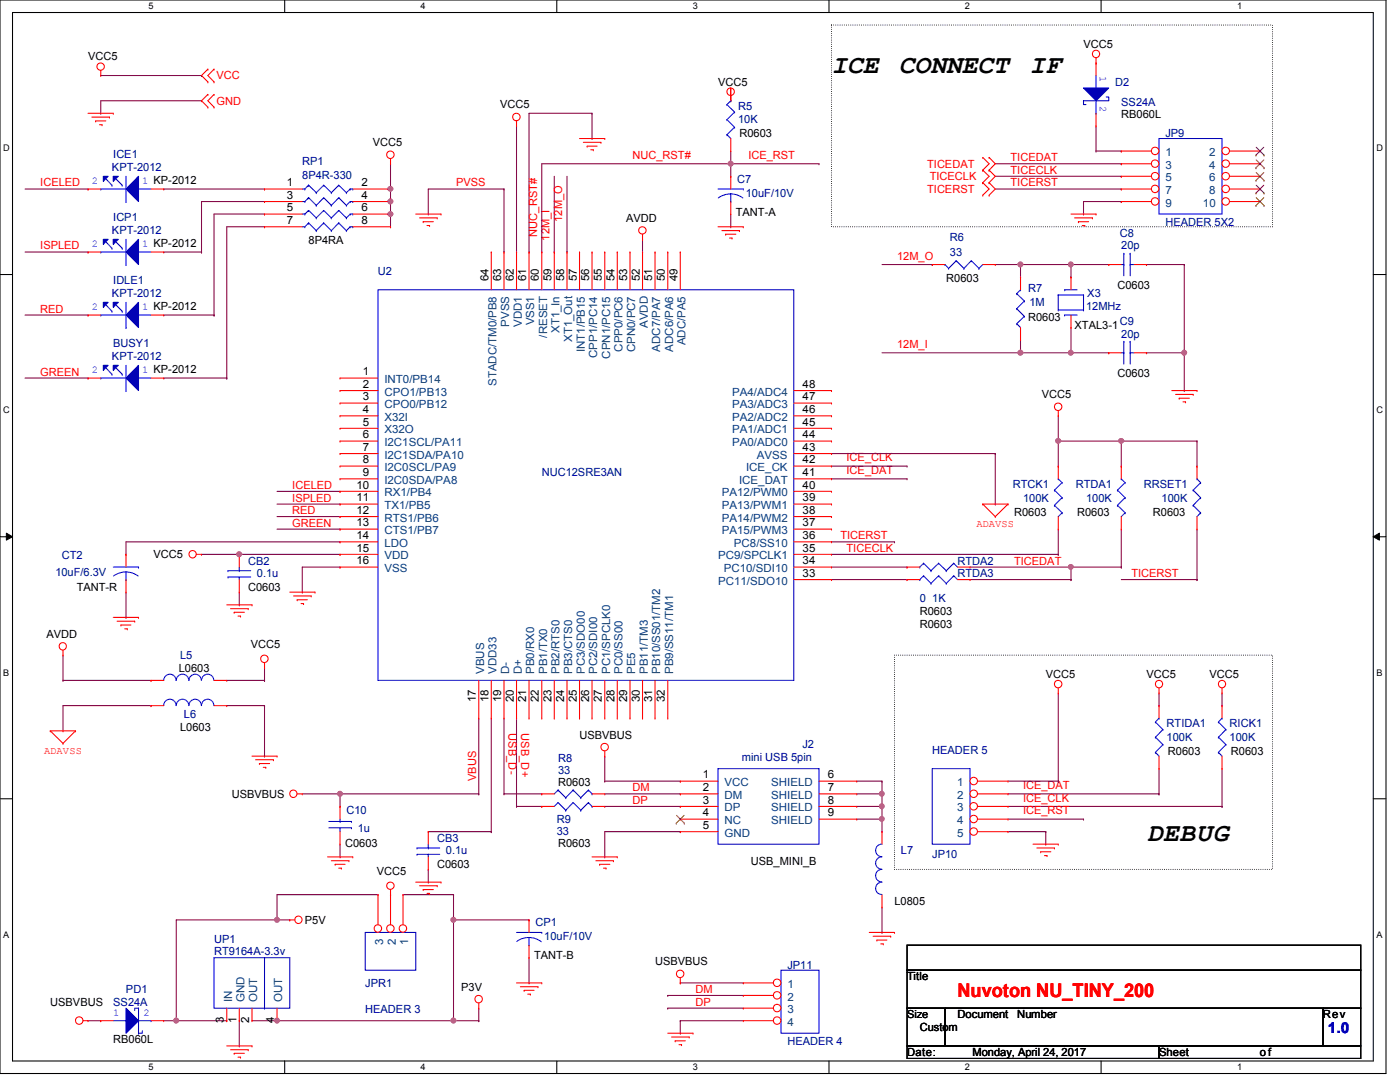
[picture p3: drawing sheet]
<svg xmlns="http://www.w3.org/2000/svg" width="279mm" height="216mm" viewBox="0 0 279 216" stroke-linecap="round" stroke-linejoin="round" font-family="sans-serif">
<defs><g id="words">
<g font-size="5.2">
<text x="165.9" y="14.5">ICE</text>
<text x="179.4" y="14.5">CONNECT IF</text>
<text x="228.8" y="167.9">DEBUG</text>
</g>
<text font-size="3.8" fill="#f00" x="191.1" y="198.9">Nuvoton NU_TINY_200</text>
<text font-size="3" fill="#00f" x="265" y="206.2">1.0</text>
<g font-size="2.2">
<text x="216.2" y="9.6">VCC5</text>
<text x="17.6" y="12.1">VCC5</text>
<text x="143.3" y="17.1">VCC5</text>
<text x="99.8" y="21.6">VCC5</text>
<text x="223.8" y="23.6">RB060L</text>
<text x="74.4" y="29.2">VCC5</text>
<text x="147.6" y="27.4">R0603</text>
<text x="57.3" y="37.2">1</text>
<text x="57.3" y="39.7">3</text>
<text x="72.2" y="37.2">2</text>
<text x="72.2" y="39.7">4</text>
<text x="57.3" y="42.2">5</text>
<text x="57.3" y="44.7">7</text>
<text x="72.2" y="42.2">6</text>
<text x="72.2" y="44.7">8</text>
<text x="125" y="44.3">AVDD</text>
<text x="146.9" y="43">TANT-A</text>
<text x="61.6" y="48.8">8P4RA</text>
<text x="97.5" y="56" transform="rotate(-90 97.5 56)">64</text>
<text x="100" y="56" transform="rotate(-90 100 56)">63</text>
<text x="102.5" y="56" transform="rotate(-90 102.5 56)">62</text>
<text x="105" y="56" transform="rotate(-90 105 56)">61</text>
<text x="107.6" y="56" transform="rotate(-90 107.6 56)">60</text>
<text x="110.1" y="56" transform="rotate(-90 110.1 56)">59</text>
<text x="112.6" y="56" transform="rotate(-90 112.6 56)">58</text>
<text x="115.1" y="56" transform="rotate(-90 115.1 56)">57</text>
<text x="117.6" y="56" transform="rotate(-90 117.6 56)">56</text>
<text x="120.1" y="56" transform="rotate(-90 120.1 56)">55</text>
<text x="122.6" y="56" transform="rotate(-90 122.6 56)">54</text>
<text x="125.2" y="56" transform="rotate(-90 125.2 56)">53</text>
<text x="127.7" y="56" transform="rotate(-90 127.7 56)">52</text>
<text x="130.2" y="56" transform="rotate(-90 130.2 56)">51</text>
<text x="132.7" y="56" transform="rotate(-90 132.7 56)">50</text>
<text x="135.2" y="56" transform="rotate(-90 135.2 56)">49</text>
<text x="188.8" y="56.3">R0603</text>
<text x="223" y="57.6">C0603</text>
<text x="205.2" y="64.1">R0603</text>
<text x="214.5" y="65.6">XTAL3-1</text>
<text x="72.4" y="74.9">1</text>
<text x="72.4" y="77.4">2</text>
<text x="160.2" y="77.4">48</text>
<text x="223" y="75.2">C0603</text>
<text x="72.4" y="79.9">3</text>
<text x="72.4" y="82.4">4</text>
<text x="160.2" y="82.4">46</text>
<text x="160.2" y="79.9">47</text>
<text x="207.9" y="79.5">VCC5</text>
<text x="72.4" y="84.9">5</text>
<text x="72.4" y="87.5">6</text>
<text x="72.4" y="90">7</text>
<text x="160.2" y="87.5">44</text>
<text x="160.2" y="84.9">45</text>
<text x="160.2" y="90">43</text>
<text x="72.4" y="95">9</text>
<text x="72.4" y="92.5">8</text>
<text x="160.2" y="92.5">42</text>
<text x="160.2" y="95">41</text>
<text x="71.1" y="97.5">10</text>
<text x="71.1" y="100">11</text>
<text x="160.2" y="100">39</text>
<text x="160.2" y="97.5">40</text>
<text x="71.1" y="102.5">12</text>
<text x="71.1" y="105">13</text>
<text x="71.1" y="107.6">14</text>
<text x="160.2" y="107.6">36</text>
<text x="160.2" y="105">37</text>
<text x="160.2" y="102.5">38</text>
<text x="202.4" y="102.9">R0603</text>
<text x="215" y="102.9">R0603</text>
<text x="230.1" y="102.9">R0603</text>
<text x="30.6" y="111.4">VCC5</text>
<text x="71.1" y="112.6">16</text>
<text x="71.1" y="110.1">15</text>
<text x="160.2" y="112.6">34</text>
<text x="160.2" y="110.1">35</text>
<text x="15.3" y="117.9">TANT-R</text>
<text x="49.5" y="117.9">C0603</text>
<text x="160.2" y="115.1">33</text>
<text x="183.6" y="122.7">R0603</text>
<text x="183.6" y="125.2">R0603</text>
<text x="9.3" y="127.3">AVDD</text>
<text x="50" y="129.2">VCC5</text>
<text x="35.7" y="134">L0603</text>
<text x="208.7" y="135.3">VCC5</text>
<text x="228.8" y="135.3">VCC5</text>
<text x="241.4" y="135.3">VCC5</text>
<text x="95" y="140.1" transform="rotate(-90 95 140.1)">17</text>
<text x="97.5" y="140.1" transform="rotate(-90 97.5 140.1)">18</text>
<text x="100" y="140.1" transform="rotate(-90 100 140.1)">19</text>
<text x="102.5" y="140.1" transform="rotate(-90 102.5 140.1)">20</text>
<text x="105" y="140.1" transform="rotate(-90 105 140.1)">21</text>
<text x="107.6" y="140.1" transform="rotate(-90 107.6 140.1)">22</text>
<text x="110.1" y="140.1" transform="rotate(-90 110.1 140.1)">23</text>
<text x="112.6" y="140.1" transform="rotate(-90 112.6 140.1)">24</text>
<text x="115.1" y="140.1" transform="rotate(-90 115.1 140.1)">25</text>
<text x="117.6" y="140.1" transform="rotate(-90 117.6 140.1)">26</text>
<text x="120.1" y="140.1" transform="rotate(-90 120.1 140.1)">27</text>
<text x="122.6" y="140.1" transform="rotate(-90 122.6 140.1)">28</text>
<text x="125.2" y="140.1" transform="rotate(-90 125.2 140.1)">29</text>
<text x="127.7" y="140.1" transform="rotate(-90 127.7 140.1)">30</text>
<text x="130.2" y="140.1" transform="rotate(-90 130.2 140.1)">31</text>
<text x="132.7" y="140.1" transform="rotate(-90 132.7 140.1)">32</text>
<text x="35.9" y="145.8">L0603</text>
<text x="115.7" y="147.4">USBVBUS</text>
<text x="140.3" y="155.3">1</text>
<text x="165.2" y="155.3">6</text>
<text x="233.1" y="150.6">R0603</text>
<text x="245.7" y="150.6">R0603</text>
<text x="46.3" y="159.2">USBVBUS</text>
<text x="111.4" y="156.9">R0603</text>
<text x="140.3" y="160.4">3</text>
<text x="140.3" y="157.9">2</text>
<text x="165.2" y="157.9">7</text>
<text x="165.2" y="160.4">8</text>
<text x="140.3" y="165.4">5</text>
<text x="140.3" y="162.9">4</text>
<text x="165.2" y="162.9">9</text>
<text x="68.9" y="169">C0603</text>
<text x="87.2" y="173.3">C0603</text>
<text x="111.4" y="169">R0603</text>
<text x="149.9" y="172.5">USB_MINI_B</text>
<text x="75.2" y="174.5">VCC5</text>
<text x="60.8" y="184.3">P5V</text>
<text x="178.5" y="180.6">L0805</text>
<text x="106.6" y="191.3">TANT-B</text>
<text x="92" y="197.7">P3V</text>
<text x="130.7" y="192.6">USBVBUS</text>
<text x="181" y="195.6">Title</text>
<text x="10" y="200.7">USBVBUS</text>
<text x="181" y="203.2">Size</text>
<text x="191.1" y="203.2">Document</text>
<text x="203" y="203.2">Number</text>
<text x="264" y="203.2">Rev</text>
<text x="22.6" y="208.2">RB060L</text>
<text x="44.7" y="204.2" transform="rotate(-90 44.7 204.2)">3</text>
<text x="47.2" y="204.2" transform="rotate(-90 47.2 204.2)">1</text>
<text x="49.7" y="204.2" transform="rotate(-90 49.7 204.2)">2</text>
<text x="54.7" y="204.2" transform="rotate(-90 54.7 204.2)">4</text>
<text x="183.6" y="205.7">Custom</text>
<text x="181" y="210.7">Date:</text>
<text x="194.1" y="210.7">Monday, April 24, 2017</text>
<text x="231.3" y="210.7">Sheet</text>
<text x="251.5" y="210.7">of</text>
</g>
<g font-size="2.2" fill="#f00">
<text x="43.2" y="15.8">VCC</text>
<text x="43.2" y="20.9">GND</text>
<text x="126.2" y="31.7">NUC_RST#</text>
<text x="149.4" y="31.7">ICE_RST</text>
<text x="185" y="33.4">TICEDAT</text>
<text x="185.5" y="36">TICECLK</text>
<text x="201.7" y="32.2">TICEDAT</text>
<text x="201.7" y="34.7">TICECLK</text>
<text x="8" y="37.2">ICELED</text>
<text x="91" y="37.2">PVSS</text>
<text x="185" y="38.5">TICERST</text>
<text x="201.7" y="37.2">TICERST</text>
<text x="107.2" y="47.2" transform="rotate(-90 107.2 47.2)">NUC_RST#</text>
<text x="112.2" y="44.2" transform="rotate(-90 112.2 44.2)">12M_O</text>
<text x="8" y="49.8">ISPLED</text>
<text x="109.7" y="48" transform="rotate(-90 109.7 48)">12M_I</text>
<text x="179" y="51.9">12M_O</text>
<text x="8" y="62.4">RED</text>
<text x="179" y="69.5">12M_I</text>
<text x="8" y="74.9">GREEN</text>
<text x="169" y="94.6">ICE_DAT</text>
<text x="169" y="92.1">ICE_CLK</text>
<text x="58.3" y="97.5">ICELED</text>
<text x="58.3" y="100.1">ISPLED</text>
<text x="58.3" y="105.1">GREEN</text>
<text x="58.3" y="102.6">RED</text>
<text x="167.7" y="107.6">TICERST</text>
<text x="169" y="110.1">TICECLK</text>
<text x="202.4" y="112.6">TICEDAT</text>
<text x="225.8" y="115.1">TICERST</text>
<text x="101.5" y="146.3" transform="rotate(90 101.5 146.3)">USB_D-</text>
<text x="104" y="146.3" transform="rotate(90 104 146.3)">USB_D+</text>
<text x="95" y="155.9" transform="rotate(-90 95 155.9)">VBUS</text>
<text x="126.2" y="160.4">DP</text>
<text x="126.2" y="157.9">DM</text>
<text x="204.2" y="157.5">ICE_DAT</text>
<text x="204.2" y="160">ICE_CLK</text>
<text x="204.2" y="162.5">ICE_RST</text>
<text x="138.8" y="200.7">DP</text>
<text x="138.8" y="198.1">DM</text>
</g>
<g font-size="2.2" fill="#000080">
<text x="222.5" y="17.1">D2</text>
<text x="147.3" y="21.9">R5</text>
<text x="223.8" y="21.1">SS24A</text>
<text x="147.3" y="24.6">10K</text>
<text x="232.6" y="27.4">JP9</text>
<text x="22.4" y="34.2">KPT-2012</text>
<text x="22.6" y="31.5">ICE1</text>
<text x="60.3" y="32.9">RP1</text>
<text x="60.3" y="35.7">8P4R-330</text>
<text x="147.1" y="36.4">C7</text>
<text x="148.8" y="39.2">10uF/10V</text>
<text x="22.4" y="46.8">KPT-2012</text>
<text x="22.6" y="44">ICP1</text>
<text x="223.5" y="47.3">C8</text>
<text x="232.6" y="45">HEADER 5X2</text>
<text x="189.6" y="48">R6</text>
<text x="189.6" y="51.1">33</text>
<text x="223.8" y="49.8">20p</text>
<text x="22.4" y="59.4">KPT-2012</text>
<text x="22.6" y="56.6">IDLE1</text>
<text x="75.4" y="54.8">U2</text>
<text x="205.2" y="58.3">R7</text>
<text x="217" y="59.4">X3</text>
<text x="205.4" y="61.1">1M</text>
<text x="216.7" y="61.8">12MHz</text>
<text x="223.5" y="64.9">C9</text>
<text x="22.4" y="71.9">KPT-2012</text>
<text x="22.6" y="69.2">BUSY1</text>
<text x="223.8" y="67.4">20p</text>
<text x="108.1" y="95">NUC12SRE3AN</text>
<text x="202.1" y="97.3">RTCK1</text>
<text x="204.2" y="100.1">100K</text>
<text x="214.7" y="97.3">RTDA1</text>
<text x="216.7" y="100.1">100K</text>
<text x="228.3" y="97.3">RRSET1</text>
<text x="231.8" y="100.1">100K</text>
<text x="12.3" y="111.6">CT2</text>
<text x="49.5" y="112.6">CB2</text>
<text x="191.1" y="112.6">RTDA2</text>
<text x="11" y="114.9">10uF/6.3V</text>
<text x="51.3" y="115.2">0.1u</text>
<text x="191.1" y="115.2">RTDA3</text>
<text x="183.6" y="120.2">0</text>
<text x="186.1" y="120.2">1K</text>
<text x="35.9" y="131.5">L5</text>
<text x="36.7" y="143.3">L6</text>
<text x="160.1" y="149.4">J2</text>
<text x="232.8" y="145.1">RTIDA1</text>
<text x="232.8" y="147.9">100K</text>
<text x="245.4" y="145.1">RICK1</text>
<text x="245.4" y="147.9">100K</text>
<text x="111.4" y="152.1">R8</text>
<text x="111.4" y="154.4">33</text>
<text x="148.1" y="151.9">mini USB 5pin</text>
<text x="186.1" y="150.4">HEADER 5</text>
<text x="69.1" y="162.4">C10</text>
<text x="71.4" y="165.9">1u</text>
<text x="87.2" y="168">CB3</text>
<text x="111.1" y="164.2">R9</text>
<text x="111.1" y="166.7">33</text>
<text x="89" y="170.5">0.1u</text>
<text x="179.8" y="170.5">L7</text>
<text x="186.1" y="171.2">JP10</text>
<text x="106.8" y="184.8">CP1</text>
<text x="42.7" y="188.1">UP1</text>
<text x="42.7" y="190.6">RT9164A-3.3v</text>
<text x="108.6" y="187.6">10uF/10V</text>
<text x="72.9" y="196.9">JPR1</text>
<text x="157.1" y="193.4">JP11</text>
<text x="22.6" y="200.7">SS24A</text>
<text x="25.1" y="198.2">PD1</text>
<text x="72.9" y="202.2">HEADER 3</text>
<text x="157.1" y="208.4">HEADER 4</text>
</g>
<g font-size="2.2" fill="#004080">
<text x="232.6" y="31.2">1</text>
<text x="232.6" y="33.7">3</text>
<text x="241.3" y="31.2">2</text>
<text x="241.3" y="33.7">4</text>
<text x="232.6" y="36.2">5</text>
<text x="232.6" y="38.7">7</text>
<text x="232.6" y="41.2">9</text>
<text x="240.1" y="41.2">10</text>
<text x="241.3" y="36.2">6</text>
<text x="241.3" y="38.7">8</text>
<text x="101.6" y="65.2" transform="rotate(-90 101.6 65.2)">PVSS</text>
<text x="104.1" y="65.2" transform="rotate(-90 104.1 65.2)">VDD1</text>
<text x="106.6" y="64.9" transform="rotate(-90 106.6 64.9)">VSS1</text>
<text x="129.3" y="65.4" transform="rotate(-90 129.3 65.4)">AVDD</text>
<text x="109.2" y="67.4" transform="rotate(-90 109.2 67.4)">/RESET</text>
<text x="111.7" y="66.5" transform="rotate(-90 111.7 66.5)">XT1_In</text>
<text x="114.2" y="68.2" transform="rotate(-90 114.2 68.2)">XT1_Out</text>
<text x="116.7" y="70.3" transform="rotate(-90 116.7 70.3)">INT1/PB15</text>
<text x="119.2" y="71.4" transform="rotate(-90 119.2 71.4)">CPP1/PC14</text>
<text x="121.8" y="71.5" transform="rotate(-90 121.8 71.5)">CPN1/PC15</text>
<text x="124.2" y="70.1" transform="rotate(-90 124.2 70.1)">CPP0/PC6</text>
<text x="126.8" y="70.3" transform="rotate(-90 126.8 70.3)">CPN0/PC7</text>
<text x="131.8" y="70.1" transform="rotate(-90 131.8 70.1)">ADC7/PA7</text>
<text x="134.3" y="70.1" transform="rotate(-90 134.3 70.1)">ADC6/PA6</text>
<text x="136.8" y="68.9" transform="rotate(-90 136.8 68.9)">ADC/PA5</text>
<text x="76.7" y="76.5">INT0/PB14</text>
<text x="99.1" y="77" transform="rotate(-90 99.1 77)">STADC/TM0/PB8</text>
<text x="76.7" y="79">CPO1/PB13</text>
<text x="76.7" y="81.4">CPO0/PB12</text>
<text x="76.7" y="84">X32I</text>
<text x="146.1" y="84">PA2/ADC2</text>
<text x="146.1" y="81.4">PA3/ADC3</text>
<text x="146.1" y="79">PA4/ADC4</text>
<text x="76.7" y="86.5">X32O</text>
<text x="76.7" y="89">I2C1SCL/PA11</text>
<text x="146.1" y="89">PA0/ADC0</text>
<text x="146.1" y="86.5">PA1/ADC1</text>
<text x="76.7" y="91.5">I2C1SDA/PA10</text>
<text x="76.7" y="94">I2C0SCL/PA9</text>
<text x="148.9" y="94">ICE_CK</text>
<text x="151" y="91.5">AVSS</text>
<text x="76.7" y="96.6">I2C0SDA/PA8</text>
<text x="76.7" y="99.1">RX1/PB4</text>
<text x="76.7" y="101.6">TX1/PB5</text>
<text x="144.1" y="101.6">PA13/PWM1</text>
<text x="144.1" y="99.1">PA12/PWM0</text>
<text x="147.5" y="96.6">ICE_DAT</text>
<text x="76.7" y="104.1">RTS1/PB6</text>
<text x="76.7" y="106.6">CTS1/PB7</text>
<text x="144.1" y="106.6">PA15/PWM3</text>
<text x="144.1" y="104.1">PA14/PWM2</text>
<text x="76.7" y="109.1">LDO</text>
<text x="76.7" y="111.6">VDD</text>
<text x="143.3" y="111.6">PC9/SPCLK1</text>
<text x="146.5" y="109.1">PC8/SS10</text>
<text x="76.7" y="114.2">VSS</text>
<text x="143.3" y="116.7">PC11/SDO10</text>
<text x="144.4" y="114.2">PC10/SDI10</text>
<text x="96.6" y="134.5" transform="rotate(-90 96.6 134.5)">VBUS</text>
<text x="99.1" y="134.5" transform="rotate(-90 99.1 134.5)">VDD33</text>
<text x="101.6" y="134.5" transform="rotate(-90 101.6 134.5)">D-</text>
<text x="104.1" y="134.5" transform="rotate(-90 104.1 134.5)">D+</text>
<text x="106.6" y="134.5" transform="rotate(-90 106.6 134.5)">PB0/RX0</text>
<text x="109.2" y="134.5" transform="rotate(-90 109.2 134.5)">PB1/TX0</text>
<text x="111.7" y="134.5" transform="rotate(-90 111.7 134.5)">PB2/RTS0</text>
<text x="114.2" y="134.5" transform="rotate(-90 114.2 134.5)">PB3/CTS0</text>
<text x="116.7" y="134.5" transform="rotate(-90 116.7 134.5)">PC3/SDO00</text>
<text x="119.2" y="134.5" transform="rotate(-90 119.2 134.5)">PC2/SDI00</text>
<text x="121.8" y="134.5" transform="rotate(-90 121.8 134.5)">PC1/SPCLK0</text>
<text x="124.2" y="134.5" transform="rotate(-90 124.2 134.5)">PC0/SS00</text>
<text x="126.8" y="134.5" transform="rotate(-90 126.8 134.5)">PE5</text>
<text x="129.3" y="134.5" transform="rotate(-90 129.3 134.5)">PB11/TM3</text>
<text x="131.8" y="134.5" transform="rotate(-90 131.8 134.5)">PB10/SS01/TM2</text>
<text x="134.3" y="134.5" transform="rotate(-90 134.3 134.5)">PB9/SS11/TM1</text>
<text x="144.6" y="161.9">DP</text>
<text x="144.6" y="159.4">DM</text>
<text x="144.6" y="156.9">VCC</text>
<text x="153.9" y="156.9">SHIELD</text>
<text x="153.9" y="159.4">SHIELD</text>
<text x="153.9" y="161.9">SHIELD</text>
<text x="191.1" y="156.9">1</text>
<text x="191.1" y="159.4">2</text>
<text x="191.1" y="161.9">3</text>
<text x="144.6" y="167">GND</text>
<text x="144.6" y="164.5">NC</text>
<text x="153.9" y="164.5">SHIELD</text>
<text x="191.1" y="164.5">4</text>
<text x="191.1" y="167">5</text>
<text x="76.5" y="188.6" transform="rotate(-90 76.5 188.6)">3</text>
<text x="79" y="188.6" transform="rotate(-90 79 188.6)">2</text>
<text x="81.5" y="188.6" transform="rotate(-90 81.5 188.6)">1</text>
<text x="157.1" y="197.1">1</text>
<text x="46.3" y="199.9" transform="rotate(-90 46.3 199.9)">IN</text>
<text x="48.8" y="199.9" transform="rotate(-90 48.8 199.9)">GND</text>
<text x="51.4" y="199.9" transform="rotate(-90 51.4 199.9)">OUT</text>
<text x="56.3" y="199.9" transform="rotate(-90 56.3 199.9)">OUT</text>
<text x="157.1" y="199.6">2</text>
<text x="157.1" y="202.2">3</text>
<text x="157.1" y="204.7">4</text>
</g>
<g font-size="2.1" fill="#00f">
<text x="219.5" y="15.1" transform="rotate(90 219.5 15.1)">1</text>
<text x="219.5" y="21.1" transform="rotate(90 219.5 21.1)">2</text>
<text x="18.3" y="36.8">2</text>
<text x="28.4" y="36.8">1 KP-2012</text>
<text x="18.3" y="49.4">2</text>
<text x="28.4" y="49.4">1 KP-2012</text>
<text x="18.3" y="61.9">2</text>
<text x="28.4" y="61.9">1 KP-2012</text>
<text x="18.3" y="74.5">2</text>
<text x="28.4" y="74.5">1 KP-2012</text>
<text x="22.6" y="202.8">1</text>
<text x="28.7" y="202.8">2</text>
</g>
<g font-size="2.1" fill="#f00">
<text x="194.9" y="105.2">ADAVSS</text>
<text x="8.8" y="150.5">ADAVSS</text>
</g>
<g font-size="1.8">
<text x="29.6" y="1.9">5</text>
<text x="83.9" y="1.9">4</text>
<text x="138.3" y="1.9">3</text>
<text x="192.6" y="1.9">2</text>
<text x="246.9" y="1.9">1</text>
<text x=".6" y="30.2">D</text>
<text x="274.7" y="30.2">D</text>
<text x=".6" y="82.5">C</text>
<text x="274.7" y="82.5">C</text>
<text x=".6" y="134.8">B</text>
<text x="274.7" y="134.8">B</text>
<text x=".6" y="187.1">A</text>
<text x="274.7" y="187.1">A</text>
<text x="29.6" y="213.6">5</text>
<text x="83.9" y="213.6">4</text>
<text x="138.3" y="213.6">3</text>
<text x="192.6" y="213.6">2</text>
<text x="246.9" y="213.6">1</text>
</g>
</g></defs>
<path d="M0 0h276.6v214.2h-276.6zM2.5 2.5h271.6v209.2h-271.6z" fill="none" stroke="#000" stroke-width=".21"/>
<g fill="#fff">
<path d="M29.6 .3h1v1.9h-1z"/>
<path d="M29.6 212h1v2h-1z"/>
</g>
<path d="M56.8 0v2.5M56.8 211.7v2.5" fill="none" stroke="#000" stroke-width=".21"/>
<g fill="#fff">
<path d="M83.9 .3h1v1.9h-1z"/>
<path d="M83.9 212h1v2h-1z"/>
</g>
<path d="M111.1 0v2.5M111.1 211.7v2.5" fill="none" stroke="#000" stroke-width=".21"/>
<g fill="#fff">
<path d="M138.3 .3h.9v1.9h-.9z"/>
<path d="M138.3 212h.9v2h-.9z"/>
</g>
<path d="M165.4 0v2.5M165.4 211.7v2.5" fill="none" stroke="#000" stroke-width=".21"/>
<g fill="#fff">
<path d="M192.6 .3h.9v1.9h-.9z"/>
<path d="M192.6 212h.9v2h-.9z"/>
</g>
<path d="M219.8 0v2.5M219.8 211.7v2.5" fill="none" stroke="#000" stroke-width=".21"/>
<g fill="#fff">
<path d="M246.9 .3h1v1.9h-1z"/>
<path d="M246.9 212h1v2h-1z"/>
<path d="M.6 28.6h1.3v2h-1.3z"/>
<path d="M274.7 28.6h1.3v2h-1.3z"/>
<path d="M.6 80.9h1.3v2h-1.3z"/>
<path d="M274.7 80.9h1.3v2h-1.3z"/>
</g>
<path d="M0 54.8h2.5M274.1 54.8h2.5" fill="none" stroke="#000" stroke-width=".21"/>
<g fill="#fff">
<path d="M.6 133.2h1.2v2h-1.2z"/>
<path d="M274.7 133.2h1.2v2h-1.2z"/>
</g>
<path d="M0 107.1h2.5M274.1 107.1h2.5" fill="none" stroke="#000" stroke-width=".21"/>
<path d="M1.3 106.4l1.2 .7-1.2 .7zM274.1 107.1l1.2-.7v1.4z" fill="#000"/>
<path d="M1.3 106.4l1.2 .7-1.2 .7zM274.1 107.1l1.2-.7v1.4z" fill="none" stroke="#000" stroke-width=".2"/>
<g fill="#fff">
<path d="M.6 185.5h1.2v2h-1.2z"/>
<path d="M274.7 185.5h1.2v2h-1.2z"/>
</g>
<path d="M0 159.4h2.5M274.1 159.4h2.5" fill="none" stroke="#000" stroke-width=".21"/>
<path d="M165.9 5h88.1v40.3h-88.1zM178.5 130.7h75.5v42.8h-75.5z" fill="none" stroke="#000" stroke-width=".21" stroke-dasharray="0 .4"/>
<g fill="none" stroke="#800040" stroke-width=".21">
<path d="M100.6 37.7h.1M100.6 37.7h-15.1v5M105.6 22.6v27.7M198.6 37.7h25.2M223.8 37.7h.1M5 50.3h12.6M17.6 50.3h.1M42.7 42.7h10.1M52.8 42.7h.1M85.5 42.7h.1M105.6 50.3h.1M176 52.8h10.1"/>
<path d="M186.1 52.8h.1M5 62.9h12.6M17.6 62.9h.1M213.7 70.4h.1M213.7 65.4v5M228.8 70.4h7.5M236.3 70.4h.1M55.3 98h12.6M67.9 98h.1M165.9 95.5h15.1M181 95.5h.1M223.8 93h.1"/>
<path d="M238.9 88h.1M238.9 88h-15.1v5M25.1 118.2v5M47.8 118.2v2.5M60.3 118.2h.1M60.3 113.2v5M165.9 108.1h12.6M178.5 108.1h.1M193.6 115.7h20.1M213.7 115.7h.1M213.7 113.2v2.5M12.6 135.8h.1"/>
<path d="M12.6 130.7v5.1M25.1 123.2h.1M45.3 135.8h7.5M47.8 120.7h.1M52.8 135.8h.1M243.9 138.3v2.5M52.8 150.9h.1M52.8 140.8v10.1M103.1 143.3v17.6M120.7 155.9h.1M120.7 150.9v5M176 158.4v2.5"/>
<path d="M201.2 158.4h30.1M231.3 158.4h.1M243.9 140.8h.1M103.1 160.9h.1M120.7 160.9h15.1M135.8 160.9h.1M171 160.9h5M176 160.9h.1"/>
</g>
<circle cx="176" cy="160.9" r=".48" fill="#f0f"/>
<circle cx="176" cy="160.9" r=".48" fill="none" stroke="#f0f" stroke-width=".21"/>
<g fill="none" stroke="#800040" stroke-width=".21">
<path d="M108.1 32.7h37.7M145.8 32.7h.1M145.8 35.2h.1M145.8 32.7v2.5M218.7 30.1h.1M218.7 25.1v5M77.9 45.3h.1M77.9 42.7v2.6M198.6 90.5v10.1M211.2 88h12.6M223.8 88h.1M47.8 110.6h20.1"/>
<path d="M67.9 110.6h.1M198.6 100.6h.1M238.9 115.7h.1M238.9 105.6v10.1M45.3 140.8h7.5M52.8 140.8h.1M67.9 158.4h27.6M95.5 158.4h.1M95.5 143.3v15.1M103.1 160.9h5M108.1 160.9h.1M201.2 165.9h7.5"/>
<path d="M208.7 165.9h.1"/>
</g>
<circle cx="223.8" cy="88" r=".48" fill="#f0f"/>
<circle cx="223.8" cy="88" r=".48" fill="none" stroke="#f0f" stroke-width=".21"/>
<path d="M77.9 37.7v2.5M77.9 40.2h.1" fill="none" stroke="#800040" stroke-width=".21"/>
<circle cx="77.9" cy="40.2" r=".49" fill="#f0f"/>
<circle cx="77.9" cy="40.2" r=".49" fill="none" stroke="#f0f" stroke-width=".21"/>
<g fill="none" stroke="#800040" stroke-width=".21">
<path d="M32.7 50.3h7.5M40.2 50.3h.1M198.6 52.8h5.1M203.7 52.8h.1M223.8 115.7h15.1M238.9 115.7h.1M12.6 135.8h17.5M30.1 135.8h.1M12.6 145.8h.1M12.6 140.8v5M98 143.3v22.6M100.6 158.4h7.5"/>
<path d="M108.1 158.4h.1M201.2 155.9h10M211.2 155.9h.1M243.9 153.4v7.5M98 165.9h.1M171 163.4h5M176 163.4h.1M243.9 160.9h.1M176 186.1h.1M176 181v5.1"/>
</g>
<circle cx="203.6" cy="52.8" r=".49" fill="#f0f"/>
<circle cx="203.6" cy="52.8" r=".49" fill="none" stroke="#f0f" stroke-width=".21"/>
<path d="M40.2 40.2h12.6M52.8 40.2h.1M32.7 75.4h12.6M45.3 75.4h.1M60.3 158.4h7.6M67.9 158.4h.1" fill="none" stroke="#800040" stroke-width=".21"/>
<circle cx="67.8" cy="158.4" r=".48" fill="#f0f"/>
<circle cx="67.8" cy="158.4" r=".48" fill="none" stroke="#f0f" stroke-width=".21"/>
<path d="M216.2 42.7h.1M223.8 40.2h.1M223.8 40.2h-7.6v2.5M203.7 70.4h.1M203.7 67.9v2.5M60.3 113.2h7.6M67.9 113.2h.1M193.6 113.2h20.1M213.7 113.2h.1" fill="none" stroke="#800040" stroke-width=".21"/>
<circle cx="213.7" cy="113.1" r=".47" fill="#f0f"/>
<circle cx="213.7" cy="113.1" r=".47" fill="none" stroke="#f0f" stroke-width=".21"/>
<g fill="none" stroke="#800040" stroke-width=".21">
<path d="M32.7 37.7h20.1M52.8 37.7h.1M103.1 25.1v25.2M105.6 22.6h12.6M110.6 35.2v15.1M118.2 22.6h.1M118.2 27.6h.1M118.2 22.6v5M42.7 42.7v20.2M52.8 45.3h.1M52.8 45.3h-7.5v30.1M103.1 50.3h.1"/>
<path d="M110.6 50.3h.1M128.2 50.3h.1M128.2 47.8v2.5M203.7 55.3h.1M213.7 52.8h.1M213.7 52.8h-10v2.5M236.3 52.8v17.6M5 75.4h12.6M17.6 75.4h.1M42.7 62.9h.1M45.3 75.4h.1M236.3 70.4h.1"/>
<path d="M165.9 93h15.1M181 93h.1M238.9 93h.1M238.9 88v5M55.3 105.6h12.6M67.9 105.6h.1M165.9 115.7h15.1M181 115.7h.1M223.8 113.2h.1M223.8 105.6v7.6M120.7 155.9h15.1M120.7 158.4h15.1"/>
<path d="M135.8 155.9h.1M135.8 158.4h.1M171 158.4h5M176 158.4h.1M231.3 158.4h.1M231.3 153.4v5M67.9 171h.1M67.9 168.4v2.6M120.7 171h.1M135.8 165.9h.1M135.8 165.9h-15.1v5.1M201.2 160.9h42.7"/>
<path d="M208.7 168.4h.1M208.7 165.9v2.5M243.9 160.9h.1"/>
</g>
<circle cx="236.3" cy="70.4" r=".49" fill="#f0f"/>
<circle cx="236.3" cy="70.4" r=".49" fill="none" stroke="#f0f" stroke-width=".21"/>
<g fill="none" stroke="#800040" stroke-width=".21">
<path d="M145.8 17.6v2.5M5 37.7h12.6M17.6 37.7h.1M145.8 20.1h.1M228.8 52.8h7.5M236.3 52.8h.1M32.7 62.9h10M42.7 62.9h.1M165.9 90.5h32.7M198.6 90.5h.1M55.3 103.1h12.6M67.9 103.1h.1"/>
<path d="M213.7 113.2h10.1M223.8 113.2h.1M176 158.4h.1M176 155.9v2.5"/>
</g>
<circle cx="176" cy="158.4" r=".48" fill="#f0f"/>
<circle cx="176" cy="158.4" r=".48" fill="none" stroke="#f0f" stroke-width=".21"/>
<path d="M77.9 37.7h.1M77.9 32.7v5" fill="none" stroke="#800040" stroke-width=".21"/>
<circle cx="77.9" cy="37.7" r=".48" fill="#f0f"/>
<circle cx="77.9" cy="37.7" r=".48" fill="none" stroke="#f0f" stroke-width=".21"/>
<g fill="none" stroke="#800040" stroke-width=".21">
<path d="M108.1 32.7v17.6M113.2 35.2v15.1M145.8 32.7h.1M145.8 32.7h17.6M145.8 30.1v2.6M163.4 32.7h.1M198.6 32.7h25.2M218.7 30.1h5.1M223.8 32.7h.1M223.8 30.1h.1M108.1 50.3h.1M113.2 50.3h.1"/>
<path d="M165.9 110.6h45.3M211.2 110.6h.1M67.9 158.4v2.5M67.9 160.9h.1M85.5 176h.1M85.5 173.5v2.5M85.5 165.9h12.5M98 165.9h.1"/>
</g>
<circle cx="145.8" cy="32.7" r=".49" fill="#f0f"/>
<circle cx="145.8" cy="32.7" r=".49" fill="none" stroke="#f0f" stroke-width=".21"/>
<path d="M203.7 70.4h10M213.7 70.4h.1" fill="none" stroke="#800040" stroke-width=".21"/>
<circle cx="213.7" cy="70.4" r=".48" fill="#f0f"/>
<circle cx="213.7" cy="70.4" r=".48" fill="none" stroke="#f0f" stroke-width=".21"/>
<path d="M40.2 50.3h.1M40.2 40.2v10.1M77.9 42.7h.1M77.9 40.2v2.5M213.7 70.4h7.6M221.3 70.4h.1M211.2 93h.1M211.2 88v5" fill="none" stroke="#800040" stroke-width=".21"/>
<circle cx="77.9" cy="42.7" r=".48" fill="#f0f"/>
<circle cx="77.9" cy="42.7" r=".48" fill="none" stroke="#f0f" stroke-width=".21"/>
<path d="M100.6 37.7v12.6M100.6 50.3h.1M211.2 88h.1M211.2 83v5M231.3 138.3v2.5M231.3 140.8h.1M176 165.9h.1M176 163.4v2.5M201.2 163.4h15M216.2 163.4h.1" fill="none" stroke="#800040" stroke-width=".21"/>
<circle cx="211.2" cy="88" r=".48" fill="#f0f"/>
<circle cx="211.2" cy="88" r=".48" fill="none" stroke="#f0f" stroke-width=".21"/>
<path d="M198.6 35.2h25.2M223.8 35.2h.1M40.2 110.6h7.6M47.8 110.6h.1M52.8 135.8h.1M52.8 133.3v2.5M211.2 138.3v17.6M12.6 140.8h17.5M30.1 140.8h.1M211.2 155.9h.1" fill="none" stroke="#800040" stroke-width=".21"/>
<circle cx="47.7" cy="110.6" r=".49" fill="#f0f"/>
<circle cx="47.7" cy="110.6" r=".49" fill="none" stroke="#f0f" stroke-width=".21"/>
<path d="M145.8 45.3h.1M145.8 42.7v2.6M55.3 100.6h12.6M67.9 100.6h.1M171 155.9h5M176 155.9h.1M176 163.4h.1M176 160.9v2.5" fill="none" stroke="#800040" stroke-width=".21"/>
<circle cx="176" cy="163.4" r=".47" fill="#f0f"/>
<circle cx="176" cy="163.4" r=".47" fill="none" stroke="#f0f" stroke-width=".21"/>
<path d="M213.7 52.8h7.6M221.3 52.8h.1M176 70.4h27.7M203.7 70.4h.1M25.1 110.6h.1M67.9 108.1h.1M67.9 108.1h-42.8v2.5M100.6 158.4h.1M100.6 143.3v15.1" fill="none" stroke="#800040" stroke-width=".21"/>
<circle cx="203.6" cy="70.4" r=".49" fill="#f0f"/>
<circle cx="203.6" cy="70.4" r=".49" fill="none" stroke="#f0f" stroke-width=".21"/>
<path d="M213.7 55.3h.1M213.7 52.8v2.5M236.3 77.9h.1M236.3 70.4v7.5M165.9 113.2h15.1M181 113.2h.1" fill="none" stroke="#800040" stroke-width=".21"/>
<circle cx="213.7" cy="52.8" r=".48" fill="#f0f"/>
<circle cx="213.7" cy="52.8" r=".48" fill="none" stroke="#f0f" stroke-width=".21"/>
<g fill="none" stroke="#800040" stroke-width=".21">
<path d="M211.2 110.6h.1M211.2 105.6v5M35.2 183.6h20.1M55.3 183.6h.1M133.3 198.6h.1M133.3 198.6h15M135.8 196.1h.1M135.8 196.1h12.5M90.5 203.7h5M95.5 203.7h.1M133.3 201.2h.1M133.3 201.2h15"/>
<path d="M135.8 203.7h.1M135.8 206.2h.1M135.8 203.7h12.5M135.8 203.7v2.5"/>
</g>
<circle cx="55.3" cy="183.5" r=".48" fill="#f0f"/>
<circle cx="55.3" cy="183.5" r=".48" fill="none" stroke="#f0f" stroke-width=".21"/>
<path d="M90.5 178.5v5.1M90.5 183.6h.1" fill="none" stroke="#800040" stroke-width=".21"/>
<circle cx="90.5" cy="183.5" r=".49" fill="#f0f"/>
<circle cx="90.5" cy="183.5" r=".49" fill="none" stroke="#f0f" stroke-width=".21"/>
<path d="M35.2 203.7h10.1M45.3 203.7h.1M55.3 203.7h35.2M90.5 203.7h.1M95.5 203.7h.1M95.5 201.2v2.5" fill="none" stroke="#800040" stroke-width=".21"/>
<circle cx="90.5" cy="203.6" r=".49" fill="#f0f"/>
<circle cx="90.5" cy="203.6" r=".49" fill="none" stroke="#f0f" stroke-width=".21"/>
<path d="M55.3 178.5h20.1M75.4 178.5h.1M17.6 203.7h2.5M20.1 203.7h.1M50.3 203.7h5M55.3 203.7h.1" fill="none" stroke="#800040" stroke-width=".21"/>
<circle cx="55.3" cy="203.6" r=".48" fill="#f0f"/>
<circle cx="55.3" cy="203.6" r=".48" fill="none" stroke="#f0f" stroke-width=".21"/>
<path d="M55.3 178.5v5.1M80.4 178.5h10.1M90.5 178.5h.1M35.2 183.6v20.1M55.3 183.6h.1M55.3 183.6h2.5M57.8 183.6h.1M32.7 203.7h2.5M35.2 203.7h.1M47.8 208.7h.1M47.8 203.7v5" fill="none" stroke="#800040" stroke-width=".21"/>
<circle cx="35.2" cy="203.6" r=".49" fill="#f0f"/>
<circle cx="35.2" cy="203.6" r=".49" fill="none" stroke="#f0f" stroke-width=".21"/>
<path d="M20.1 15.1h20.1M40.2 15.1h.1M20.1 22.6h.1M40.2 20.1h.1M40.2 20.1h-20.1v2.5M105.6 196.1h.1M105.6 183.6h.1M105.6 191.1v5M105.6 183.6h-15.1v20.1M90.5 203.7h.1" fill="none" stroke="#800040" stroke-width=".21"/>
<g fill="none" stroke="#f00" stroke-width=".21">
<path d="M20.1 15.1h.1M20.1 14.1v1M41.5 13.8h.1M41.5 16.3h.1M41.5 18.8h.1M41.5 13.8l-1.3 1.3 1.3 1.2M41.5 18.8l-1.3 1.3 1.3 1.3M42.7 16.3h.1M42.7 13.8h.1M42.7 18.8h.1M42.7 13.8l-1.2 1.3 1.2 1.2M42.7 18.8l-1.2 1.3 1.2 1.3"/>
<path d="M145.8 19.1v1M218.7 12.6h.1M218.7 11.6v1M17.6 22.6h5M18.3 23.4h3.5M19.1 24.1h.1M19.1 24.1h2M19.9 24.9h.5M20.4 24.9h.1M21.8 23.4h.1M22.6 22.6h.1M41.5 21.4h.1"/>
<path d="M42.7 21.4h.1M77.9 32.7h.1M77.9 31.7v1M103.1 25.1h.1M103.1 24.1v1M115.7 27.6h5M116.4 28.4h3.5M117.2 29.2h.1M117.2 29.2h2M117.9 29.9h.5M118.4 29.9h.1M119.9 28.4h.1"/>
<path d="M120.7 27.6h.1M145.8 20.1h.1M196.1 34h.1M196.1 36.4h.1M196.1 38.9h.1M196.1 31.4h.1M196.1 34l1.3 1.2-1.3 1.2M196.1 36.4l1.3 1.3-1.3 1.2M196.1 31.4l1.3 1.3-1.3 1.3M197.4 36.4h.1M197.4 34h.1M197.4 38.9h.1"/>
<path d="M197.4 31.4h.1M197.4 34l1.2 1.2-1.2 1.2M197.4 36.4l1.2 1.3-1.2 1.2M197.4 31.4l1.2 1.3-1.2 1.3M83 42.7h5M83.7 43.5h3.5M84.5 44.2h.1M84.5 44.2h2M85.2 45h.5M85.7 45h.1M87.2 43.5h.1M88 42.7h.1"/>
<path d="M128.2 47.8h.1M128.2 46.7v1.1M143.3 45.3h5M144.1 46h3.5M144.8 46.7h.1M144.8 46.7h2.1M145.6 47.5h.5M146.1 47.5h.1M147.6 46h.1M148.3 45.3h.1M203.7 55.3h.1M203.7 55.3v2.5"/>
<path d="M213.7 42.7h5M214.5 43.5h3.5M215.2 44.2h.1M215.2 44.2h2.1M216 45h.5M216.5 45h.1M218 43.5h.1M218.7 42.7h.1M203.7 67.9h.1M203.7 65.4v2.5M233.8 77.9h5.1M234.6 78.7h3.5"/>
<path d="M235.3 79.5h.1M235.3 79.5h2.1M238.1 78.7h.1M238.9 77.9h.1M211.2 83h.1M211.2 82v1M236.1 80.2h.5M236.6 80.2h.1M238.9 93h.1M238.9 93v2.5M39.2 110.6h1M40.2 110.6h.1"/>
<path d="M57.8 118.2h5.1M58.6 118.9h3.5M59.3 119.7h.1M59.3 119.7h2M62.1 118.9h.1M62.9 118.2h.1M196.1 100.6h.1M196.1 100.6h5.1M196.1 100.6l2.5 2.5M198.6 103.1h.1M201.2 100.6h.1M201.2 100.6l-2.6 2.5"/>
<path d="M238.9 105.6h.1M238.9 103.1v2.5M12.6 130.7h.1M12.6 129.8v.9M22.6 123.2h5M23.4 124h3.5M24.1 124.7h.1M24.1 124.7h2M24.9 125.5h.5M25.4 125.5h.1M26.9 124h.1M27.6 123.2h.1"/>
<path d="M45.3 120.7h5M46 121.5h3.5M46.7 122.2h.1M46.7 122.2h2.1M47.5 122.9h.5M48 122.9h.1M49.5 121.5h.1M50.3 120.7h.1M52.8 133.3h.1M52.8 132.2v1.1M60.1 120.4h.5M60.6 120.4h.1"/>
<path d="M211.2 138.3h.1M211.2 137.3v1M231.3 138.3h.1M231.3 137.3v1M243.9 138.3h.1M243.9 137.3v1M10 145.8h.1M10 145.8h5.1M10 145.8l2.6 2.5M12.6 148.3h.1M15.1 145.8h.1M15.1 145.8l-2.5 2.5"/>
<path d="M50.3 150.9h5M51 151.6h3.6M51.8 152.4h.1M51.8 152.4h2M52.5 153.1h.5M53 153.1h.1M54.6 151.6h.1M55.3 150.9h.1M59.3 158.4h1M60.3 158.4h.1M120.7 150.9h.1M120.7 149.9v1"/>
<path d="M65.4 171h5M66.1 171.7h3.5M66.9 172.5h.1M66.9 172.5h2M67.6 173.2h.5M68.1 173.2h.1M69.6 171.7h.1M70.4 171h.1M77.9 178.5h.1M77.9 177.5v1M83 176h5M83.7 176.7h3.5"/>
<path d="M84.5 177.5h.1M84.5 177.5h2M85.2 178.3h.5M85.7 178.3h.1M87.2 176.7h.1M88 176h.1M118.2 171h5M118.9 171.7h3.5M119.7 172.5h.1M119.7 172.5h2M120.4 173.2h.5M120.9 173.2h.1"/>
<path d="M122.4 171.7h.1M123.2 171h.1M206.2 168.4h5M206.9 169.2h3.5M207.7 170h.1M207.7 170h2M208.4 170.7h.6M209 170.7h.1M210.4 169.2h.1M211.2 168.4h.1M57.8 183.6h.1M57.8 183.6h1"/>
<path d="M103.1 196.1h5M103.8 196.9h3.6M104.6 197.6h.1M104.6 197.6h2M105.3 198.4h.5M105.8 198.4h.1M107.4 196.9h.1M108.1 196.1h.1M135.8 196.1h.1M135.8 195.1v1M173.5 186.1h5M174.2 186.8h3.6"/>
<path d="M175 187.6h.1M175 187.6h2M175.8 188.3h.5M176.3 188.3h.1M177.8 186.8h.1M178.5 186.1h.1M16.6 203.7h1M17.6 203.7h.1M45.3 208.7h5M46 209.5h3.5M46.7 210.2h.1M46.7 210.2h2.1"/>
<path d="M47.5 210.9h.5M48 210.9h.1M49.5 209.5h.1M50.3 208.7h.1M95.5 201.2h.1M95.5 200.2v1M133.3 206.2h5M134 206.9h3.5M134.7 207.7h.1M134.7 207.7h2.1M135.5 208.4h.5M136 208.4h.1"/>
<path d="M137.5 206.9h.1M138.3 206.2h.1"/>
<circle cx="20.1" cy="13.3" r=".74"/>
<circle cx="145.8" cy="18.3" r=".75"/>
<circle cx="218.7" cy="10.8" r=".73"/>
<circle cx="77.9" cy="30.9" r=".75"/>
<circle cx="103.1" cy="23.3" r=".75"/>
<circle cx="128.2" cy="46" r=".74"/>
<circle cx="211.2" cy="81.2" r=".75"/>
<circle cx="38.4" cy="110.6" r=".73"/>
<circle cx="12.5" cy="129" r=".73"/>
<circle cx="52.8" cy="131.5" r=".75"/>
<circle cx="211.2" cy="136.5" r=".75"/>
<circle cx="231.3" cy="136.5" r=".73"/>
<circle cx="243.9" cy="136.5" r=".73"/>
<circle cx="58.5" cy="158.4" r=".73"/>
<circle cx="120.7" cy="149.1" r=".75"/>
<circle cx="77.9" cy="176.7" r=".74"/>
<circle cx="59.6" cy="183.5" r=".73"/>
<circle cx="95.5" cy="199.4" r=".75"/>
<circle cx="135.7" cy="194.3" r=".75"/>
<circle cx="15.8" cy="203.6" r=".75"/>
</g>
<path d="M181 188.6h90.6v5h-90.6zM181 193.6h90.6v7.6h-90.6zM181 201.2h7.6v7.5h-7.6zM181 208.7h50.3v2.5h-50.3zM188.6 201.2h75.4v7.5h-75.4zM231.3 208.7h40.3v2.5h-40.3zM264 201.2h7.6v7.5h-7.6z" fill="none" stroke="#000" stroke-width=".21"/>
<g fill="none" stroke="#00f" stroke-width=".21">
<path d="M202.9 58.6h.1M202.9 58.6l1.5 1.5M203.7 57.8h.1M203.7 57.8l-.8 .8M202.9 64.6h.1M202.9 61.6h.1M202.9 64.6l.8 .8M202.9 61.6l1.5 1.5M204.4 63.1h.1M204.4 60.1h.1M204.4 63.1l-1.5 1.5M204.4 60.1l-1.5 1.5"/>
<path d="M238.1 97.8h.1M238.1 97.8l1.5 1.5M238.9 95.5h.1M238.9 95.5l.7 .8M239.6 99.3h.1M239.6 96.3h.1M239.6 99.3l-1.5 1.5M239.6 96.3l-1.5 1.5M238.1 100.8h.1M238.1 100.8l1.5 1.5M239.6 102.3h.1M239.6 102.3l-.7 .8"/>
</g>
<path d="M27.6 72.9v5l-2.5-2.5z" fill="#00f"/>
<path d="M27.6 72.9v5l-2.5-2.5z" fill="none" stroke="#00f" stroke-width=".21"/>
<path d="M22.6 72.9h1l-1 1z" fill="#00f"/>
<path d="M22.6 72.9h1l-1 1z" fill="none" stroke="#00f" stroke-width=".21"/>
<path d="M20.6 72.9h1l-1 1z" fill="#00f"/>
<path d="M20.1 75.4h.1M20.1 75.4h5M20.6 72.9h1l-1 1zM21.1 73.4l1.3 1.3M22.4 74.7h.1M23.1 73.4l1.3 1.3M24.4 74.7h.1M25.1 77.9h.1M25.1 72.9v5M27.6 75.4h.1M27.6 75.4h2.5" fill="none" stroke="#00f" stroke-width=".21"/>
<path d="M17.6 75.4h.1M17.6 75.4h2.5M30.1 75.4h2.6M32.7 75.4h.1" fill="none" stroke="#f00" stroke-width=".21"/>
<path d="M216.2 17.6h5.1l-2.6 2.5z" fill="#00f"/>
<g fill="none" stroke="#00f" stroke-width=".21">
<path d="M216.2 17.6h5.1l-2.6 2.5zM218.7 17.6h.1M218.7 15.1v2.5M220.8 19.3h.5v.8h-5.1M60.3 37.7h.5M60.8 37.7h.1M61.6 37h.1M61.6 39.5h.1M61.6 37l-.8 .7M61.6 39.5l-.8 .7M61.6 37l1.5 1.4M61.6 39.5l1.5 1.5"/>
<path d="M63.1 38.4h.1M64.6 37h.1M64.6 39.5h.1M64.6 37l-1.5 1.4M64.6 37l1.5 1.4M64.6 39.5l-1.5 1.5M64.6 39.5l1.5 1.5M66.1 38.4h.1M67.6 37h.1M67.6 39.5h.1M67.6 37l-1.5 1.4M67.6 37l1.5 1.4"/>
<path d="M67.6 39.5l-1.5 1.5M67.6 39.5l1.5 1.5M69.1 38.4h.1M69.9 37.7h.1M69.9 37.7h.5M69.9 37.7l-.8 .7M70.4 37.7h.1M216.2 20.1h.1M216.2 20.1v.8h.5M218.7 22.6h.1M218.7 20.1v2.5M60.3 40.2h.5"/>
<path d="M60.3 42.7h.5M60.3 45.3h.5M60.8 40.2h.1M60.8 42.7h.1M60.8 45.3h.1M61.6 42h.1M61.6 44.5h.1M61.6 42l-.3 .2M61.6 44.5l-.8 .8M61.6 42l-.8 .7M61.6 42l1.5 1.5M61.6 44.5l1.5 1.5"/>
<path d="M63.1 41h.1M63.1 43.5h.1M63.1 46h.1M64.6 42h.1M64.6 44.5h.1M64.6 42l-1.5 1.5M64.6 42l1.5 1.5M64.6 44.5l-1.5 1.5M64.6 44.5l1.5 1.5M66.1 41h.1M66.1 43.5h.1M66.1 46h.1"/>
<path d="M67.6 42h.1M67.6 44.5h.1M67.6 42l-1.5 1.5M67.6 42l1.5 1.5M67.6 44.5l-1.5 1.5M67.6 44.5l1.5 1.5M69.1 41h.1M69.1 43.5h.1M69.1 46h.1M69.9 40.2h.1M69.9 42.7h.1M69.9 45.3h.1"/>
<path d="M69.9 40.2h.5M69.9 40.2l-.8 .8M69.9 42.7h.5M69.9 42.7l-.8 .8M69.9 45.3h.5M69.9 45.3l-.8 .7M70.4 40.2h.1M70.4 42.7h.1M70.4 45.3h.1M223.8 52.8h.5M224.3 52.8h.1M224.3 50.5h.1"/>
<path d="M224.3 50.5v4.5M225.6 50.5h.1M225.6 52.8h.1M225.6 52.8h.7M225.6 50.5v4.5M72.9 186.1h10.1v7.5h-10.1z"/>
</g>
<g fill="none" stroke="#f00" stroke-width=".21">
<path d="M218.7 12.6h.1M218.7 12.6v2.5M52.8 37.7h.1M52.8 37.7h7.5M70.4 37.7h7.5M77.9 37.7h.1M218.7 25.1h.1M218.7 22.6v2.5M52.8 40.2h.1M52.8 42.7h.1M52.8 45.3h.1M52.8 40.2h7.5"/>
<path d="M52.8 42.7h7.5M52.8 45.3h7.5M70.4 40.2h7.5M70.4 42.7h7.5M70.4 45.3h7.5M77.9 40.2h.1M77.9 42.7h.1M77.9 45.3h.1M221.3 52.8h.1M221.3 52.8h2.5M226.3 52.8h2.5M228.8 52.8h.1"/>
</g>
<circle cx="80.4" cy="185.3" r=".75" fill="#fff"/>
<g fill="none" stroke="#f00" stroke-width=".21">
<path d="M80.4 178.5h.1M80.4 178.5v6"/>
<circle cx="80.4" cy="185.3" r=".75"/>
</g>
<circle cx="77.9" cy="185.3" r=".75" fill="#fff"/>
<g fill="none" stroke="#f00" stroke-width=".21">
<path d="M77.9 178.5h.1M77.9 178.5v6"/>
<circle cx="77.9" cy="185.3" r=".75"/>
</g>
<circle cx="75.4" cy="185.3" r=".75" fill="#fff"/>
<g fill="none" stroke="#f00" stroke-width=".21">
<path d="M25.1 110.6h.1M25.1 118.2h.1M25.1 110.6v2.6M25.1 115.7v2.5M47.8 118.2h.1M47.8 110.6h.1M47.8 110.6v2.6M47.8 115.7v2.5M30.1 135.8h.1M30.1 135.8h2.6M42.7 135.8h2.6M45.3 135.8h.1"/>
<path d="M67.9 160.9h.1M67.9 168.4h.1M67.9 160.9v2.5M67.9 165.9v2.5M75.4 178.5h.1M75.4 178.5v6M85.5 173.5h.1M85.5 165.9h.1M85.5 165.9v2.5M85.5 171v2.5M176 165.9h.1M176 165.9v2.5"/>
<path d="M176 178.5v2.5M176 181h.1M45.3 203.7h.1M45.3 201.2v2.5M47.8 203.7h.1M47.8 201.2v2.5M50.3 203.7h.1M50.3 201.2v2.5M55.3 203.7h.1M55.3 201.2v2.5"/>
<circle cx="75.4" cy="185.3" r=".75"/>
</g>
<g fill="none" stroke="#00f" stroke-width=".21">
<path d="M22.6 113.2h5M25.1 115.7h.1M25.1 114.1l1.6 .3 .9 .5M25.1 114.1l-1 .2-1.5 .6M25.1 114.1v1.6M27.6 113.2h.1M45.5 113.9h.1M45.5 115.1h.1M45.5 113.9h4.5M45.5 115.1h4.5M47.8 115.1h.1M47.8 113.9h.1"/>
<path d="M47.8 113.2v.7M47.8 115.1v.6M32.7 135.8a1.23 1.23 0 0 1 1.2-1.3 1.23 1.23 0 0 1 1.2 1.3M35.2 135.8a1.25 1.25 0 0 1 1.2-1.3 1.25 1.25 0 0 1 1.3 1.3M37.7 135.8a1.23 1.23 0 0 1 1.2-1.3 1.23 1.23 0 0 1 1.3 1.3M40.2 135.8a1.23 1.23 0 0 1 1.2-1.3 1.23 1.23 0 0 1 1.3 1.3M65.6 165.2h4.5M65.6 163.9h4.5M67.9 163.9h.1M67.9 165.2h.1M67.9 163.4v.5M67.9 165.2v.7"/>
<path d="M70.1 165.2h.1M70.1 163.9h.1M83.2 169.2h.1M83.2 170.5h.1M83.2 169.2h4.6M83.2 170.5h4.6M85.5 170.5h.1M85.5 169.2h.1M85.5 168.4v.8M85.5 170.5v.5M176 168.4a1.25 1.25 0 0 0-1.2 1.3 1.25 1.25 0 0 0 1.2 1.2M176 171a1.23 1.23 0 0 0-1.2 1.2 1.23 1.23 0 0 0 1.2 1.2"/>
<path d="M176 173.5a1.25 1.25 0 0 0-1.2 1.2 1.25 1.25 0 0 0 1.2 1.3M176 176a1.23 1.23 0 0 0-1.2 1.2 1.23 1.23 0 0 0 1.2 1.3M42.7 191.1h15.1v10.1h-15.1zM52.8 191.1v10.1M52.8 201.2h.1"/>
</g>
<path d="M25.1 201.2l2.5 2.5-2.5 2.5z" fill="#00f"/>
<g fill="none" stroke="#00f" stroke-width=".21">
<path d="M143.3 37.7h5M145.8 38.7l1.1 .1 1.4 .7M145.8 38.7l-1 .1-1.5 .7M145.8 38.7v1.5M148.3 37.7h.1M231.3 27.6h12.6v15.1h-12.6zM145.8 40.2h.1M188.6 52.8h.1M188.6 52.8l.7 .8M189.3 53.6h.1M190.8 52h.1M190.8 52l1.6 1.6"/>
<path d="M190.8 52l-1.5 1.6M192.4 53.6h.1M193.8 52h.1M193.8 52l1.6 1.6M193.8 52l-1.4 1.6M195.4 53.6h.1M196.1 52.8l-.7 .8M111.4 157.6h.1M111.4 157.6l-.8 .8M111.4 157.6l1.5 1.6M112.9 159.2h.1M114.4 157.6h.1"/>
<path d="M114.4 157.6l-1.5 1.6M114.4 157.6l1.5 1.6M115.9 159.2h.1M117.4 157.6h.1M117.4 157.6l-1.5 1.6M117.4 157.6l.8 .8M118.2 158.4h.1M22.6 203.7h2.5M25.1 201.2l2.5 2.5-2.5 2.5zM25.1 203.7h.1M26.9 201.6v-.4h.7v5M27.6 206.2h.1"/>
<path d="M27.6 203.7h2.5M28.4 205.7v.5h-.8M30.1 203.7h.1"/>
</g>
<g fill="none" stroke="#f00" stroke-width=".21">
<path d="M145.8 35.2h.1M145.8 35.2v2.5M145.8 42.7h.1M145.8 40.2v2.5M186.1 52.8h.1M186.1 52.8h2.5M196.1 52.8h2.5M198.6 52.8h.1M108.1 158.4h.1M108.1 158.4h2.5M118.2 158.4h2.5M120.7 158.4h.1"/>
<path d="M20.1 203.7h.1M20.1 203.7h2.5M30.1 203.7h2.6M32.7 203.7h.1"/>
</g>
<circle cx="230.5" cy="30.1" r=".75" fill="#fff"/>
<g fill="none" stroke="#f00" stroke-width=".21">
<path d="M223.8 30.1h.1M223.8 30.1h6"/>
<circle cx="230.5" cy="30.1" r=".75"/>
</g>
<circle cx="244.6" cy="30.1" r=".75" fill="#fff"/>
<g fill="none" stroke="#f00" stroke-width=".21">
<path d="M245.4 30.1h6.1M251.5 30.1h.1"/>
<circle cx="244.6" cy="30.1" r=".75"/>
</g>
<path d="M250.7 30.9h.1M250.7 29.4l1.6 1.5M252.2 29.4l-1.5 1.5M252.3 30.9h.1" fill="none" stroke="#804000" stroke-width=".2"/>
<circle cx="230.5" cy="32.7" r=".75" fill="#fff"/>
<g fill="none" stroke="#f00" stroke-width=".21">
<path d="M223.8 32.7h.1M223.8 32.7h6"/>
<circle cx="230.5" cy="32.7" r=".75"/>
</g>
<circle cx="244.6" cy="32.7" r=".75" fill="#fff"/>
<g fill="none" stroke="#f00" stroke-width=".21">
<path d="M245.4 32.7h6.1M251.5 32.7h.1"/>
<circle cx="244.6" cy="32.7" r=".75"/>
</g>
<path d="M250.7 33.5h.1M250.7 31.9l1.6 1.6M252.2 31.9l-1.5 1.6M252.3 33.5h.1" fill="none" stroke="#804000" stroke-width=".2"/>
<circle cx="230.5" cy="35.2" r=".75" fill="#fff"/>
<g fill="none" stroke="#f00" stroke-width=".21">
<path d="M223.8 35.2h.1M223.8 35.2h6"/>
<circle cx="230.5" cy="35.2" r=".75"/>
</g>
<circle cx="244.6" cy="35.2" r=".75" fill="#fff"/>
<g fill="none" stroke="#f00" stroke-width=".21">
<path d="M245.4 35.2h6.1M251.5 35.2h.1"/>
<circle cx="244.6" cy="35.2" r=".75"/>
</g>
<path d="M250.7 36h.1M250.7 34.4l1.6 1.6M252.2 34.4l-1.5 1.6M252.3 36h.1" fill="none" stroke="#804000" stroke-width=".2"/>
<circle cx="230.5" cy="37.7" r=".75" fill="#fff"/>
<g fill="none" stroke="#f00" stroke-width=".21">
<path d="M223.8 37.7h.1M223.8 37.7h6"/>
<circle cx="230.5" cy="37.7" r=".75"/>
</g>
<circle cx="244.6" cy="37.7" r=".75" fill="#fff"/>
<g fill="none" stroke="#f00" stroke-width=".21">
<path d="M245.4 37.7h6.1M251.5 37.7h.1"/>
<circle cx="244.6" cy="37.7" r=".75"/>
</g>
<path d="M250.7 38.5h.1M250.7 37l1.6 1.5M252.2 37l-1.5 1.5M252.3 38.5h.1" fill="none" stroke="#804000" stroke-width=".2"/>
<circle cx="230.5" cy="40.2" r=".75" fill="#fff"/>
<g fill="none" stroke="#f00" stroke-width=".21">
<path d="M223.8 40.2h.1M223.8 40.2h6"/>
<circle cx="230.5" cy="40.2" r=".75"/>
</g>
<circle cx="244.6" cy="40.2" r=".75" fill="#fff"/>
<g fill="none" stroke="#f00" stroke-width=".21">
<path d="M245.4 40.2h6.1M251.5 40.2h.1M108.1 160.9h.1M108.1 160.9h2.5M118.2 160.9h2.5M120.7 160.9h.1M105.6 183.6h.1M105.6 191.1h.1M105.6 183.6v2.5M105.6 188.6v2.5"/>
<circle cx="244.6" cy="40.2" r=".75"/>
</g>
<path d="M250.7 39.5l1.6 1.5M252.2 39.5l-1.5 1.5M250.7 41h.1M252.3 41h.1" fill="none" stroke="#804000" stroke-width=".2"/>
<g fill="none" stroke="#00f" stroke-width=".21">
<path d="M111.4 160.1h.1M111.4 160.1l-.8 .8M111.4 160.1l1.5 1.6M112.9 161.7h.1M114.4 160.1h.1M114.4 160.1l-1.5 1.6M114.4 160.1l1.5 1.6M115.9 161.7h.1M117.4 160.1h.1M117.4 160.1l-1.5 1.6M117.4 160.1l.8 .8M118.2 160.9h.1"/>
<path d="M103.1 186.1h5M105.6 188.6h.1M105.6 187.1l1 .1 1.4 .7M105.6 187.1l-1.6 .3-.9 .5M105.6 187.1v1.5M108.1 186.1h.1"/>
</g>
<path d="M27.6 60.3v5.1l-2.5-2.5z" fill="#00f"/>
<path d="M27.6 60.3v5.1l-2.5-2.5z" fill="none" stroke="#00f" stroke-width=".21"/>
<path d="M22.6 60.3h1l-1 1z" fill="#00f"/>
<path d="M22.6 60.3h1l-1 1z" fill="none" stroke="#00f" stroke-width=".21"/>
<path d="M20.6 60.3h1l-1 1z" fill="#00f"/>
<path d="M20.1 62.9h.1M20.1 62.9h5M20.6 60.3h1l-1 1zM21.1 60.8l1.3 1.3M22.4 62.1h.1M23.1 60.8l1.3 1.3M24.4 62.1h.1M25.1 65.4h.1M25.1 60.3v5.1M27.6 62.9h.1M27.6 62.9h2.5M155.9 193.6h7.5v12.6h-7.5z" fill="none" stroke="#00f" stroke-width=".21"/>
<path d="M17.6 62.9h.1M17.6 62.9h2.5M30.1 62.9h2.6M32.7 62.9h.1" fill="none" stroke="#f00" stroke-width=".21"/>
<circle cx="155.1" cy="196.1" r=".75" fill="#fff"/>
<g fill="none" stroke="#f00" stroke-width=".21">
<path d="M148.3 196.1h.1M148.3 196.1h6"/>
<circle cx="155.1" cy="196.1" r=".75"/>
</g>
<circle cx="155.1" cy="198.6" r=".75" fill="#fff"/>
<g fill="none" stroke="#f00" stroke-width=".21">
<path d="M148.3 198.6h.1M148.3 198.6h6"/>
<circle cx="155.1" cy="198.6" r=".75"/>
</g>
<circle cx="155.1" cy="201.1" r=".75" fill="#fff"/>
<g fill="none" stroke="#f00" stroke-width=".21">
<path d="M148.3 201.2h.1M148.3 201.2h6"/>
<circle cx="155.1" cy="201.1" r=".75"/>
</g>
<circle cx="155.1" cy="203.6" r=".75" fill="#fff"/>
<g fill="none" stroke="#f00" stroke-width=".21">
<path d="M145.8 17.6h.1M145.8 17.6v2.5M145.8 30.1h.1M145.8 27.6v2.5M211.2 93h.1M211.2 93v2.5M181 113.2h.1M181 113.2h2.6M191.1 113.2h2.5M193.6 113.2h.1M211.2 105.6h.1M211.2 103.1v2.5"/>
<path d="M135.8 158.4h.1M135.8 155.9h.1M135.8 158.4h7.5M135.8 155.9h7.5M163.4 158.4h7.6M163.4 155.9h7.6M171 155.9h.1M171 158.4h.1M135.8 165.9h.1M135.8 163.4h.1M135.8 160.9h.1M135.8 165.9h7.5"/>
<path d="M135.8 163.4h7.5M135.8 160.9h7.5M163.4 163.4h7.6M163.4 160.9h7.6M171 160.9h.1M171 163.4h.1M148.3 203.7h.1M148.3 203.7h6"/>
<circle cx="155.1" cy="203.6" r=".75"/>
</g>
<g fill="none" stroke="#00f" stroke-width=".21">
<path d="M145.1 26.9h.1M145.1 23.9h.1M145.1 20.9h.1M145.1 26.9l.7 .7M145.1 23.9l1.5 1.5M145.1 20.9l1.5 1.5M145.8 20.1h.1M145.8 20.1l-.7 .8M146.6 25.4h.1M146.6 22.4h.1M146.6 25.4l-1.5 1.5M146.6 22.4l-1.5 1.5"/>
<path d="M210.4 97.8h.1M210.4 97.8l1.6 1.5M211.2 95.5h.1M211.2 95.5l.8 .8M212 99.3h.1M212 96.3h.1M212 99.3l-1.6 1.5M212 96.3l-1.6 1.5M183.6 113.2h.1M184.3 112.4h.1M184.3 112.4l1.5 1.5M184.3 112.4l-.7 .8"/>
<path d="M185.8 113.9h.1M187.3 112.4h.1M187.3 112.4l1.5 1.5M187.3 112.4l-1.5 1.5M188.8 113.9h.1M190.3 112.4h.1M190.3 112.4l.8 .8M190.3 112.4l-1.5 1.5M210.4 100.8h.1M210.4 100.8l1.6 1.5M212 102.3h.1M212 102.3l-.8 .8"/>
<path d="M143.3 153.4h20.1v15h-20.1z"/>
</g>
<path d="M135 164.3h.1M135 162.7l1.6 1.6M136.5 162.7l-1.5 1.6M136.6 164.3h.1" fill="none" stroke="#804000" stroke-width=".2"/>
<path d="M27.6 47.8v5l-2.5-2.5z" fill="#00f"/>
<path d="M27.6 47.8v5l-2.5-2.5z" fill="none" stroke="#00f" stroke-width=".21"/>
<path d="M22.6 47.8h1l-1 1z" fill="#00f"/>
<path d="M22.6 47.8h1l-1 1z" fill="none" stroke="#00f" stroke-width=".21"/>
<path d="M20.6 47.8h1l-1 1z" fill="#00f"/>
<g fill="none" stroke="#00f" stroke-width=".21">
<path d="M20.1 50.3h.1M20.1 50.3h5M20.6 47.8h1l-1 1zM21.1 48.3l1.3 1.2M22.4 49.5h.1M23.1 48.3l1.3 1.2M24.4 49.5h.1M25.1 52.8h.1M25.1 47.8v5M27.6 50.3h.1M27.6 50.3h2.5M75.4 57.8h83v78h-83z"/>
<path d="M211.2 58.8h.1M211.2 58.8h5M211.2 58.8v3M212.5 57.8h.1M212.5 57.8h2.5M216.2 58.8h.1M216.2 58.8v3M211.2 61.8h.1M211.2 61.8h5M212.5 62.9h.1M212.5 62.9h2.5M216.2 61.8h.1"/>
<path d="M230.6 150.1h.1M230.6 147.1h.1M230.6 144.1h.1M230.6 150.1l.7 .8M230.6 147.1l1.5 1.5M230.6 144.1l1.5 1.5M231.3 143.3h.1M231.3 143.3l-.7 .8M232.1 148.6h.1M232.1 145.6h.1M232.1 148.6l-1.5 1.5M232.1 145.6l-1.5 1.5"/>
<path d="M243.2 150.1h.1M243.2 147.1h.1M243.2 144.1h.1M243.2 150.1l.7 .8M243.2 147.1l1.4 1.5M243.2 144.1l1.4 1.5M243.9 143.3h.1M243.9 143.3l-.7 .8M244.6 148.6h.1M244.6 145.6h.1M244.6 148.6l-1.4 1.5M244.6 145.6l-1.4 1.5"/>
</g>
<g fill="none" stroke="#f00" stroke-width=".21">
<path d="M17.6 50.3h.1M17.6 50.3h2.5M30.1 50.3h2.6M32.7 50.3h.1M98 50.3h.1M98 50.3v7.5M100.6 50.3h.1M100.6 50.3v7.5M103.1 50.3h.1M103.1 50.3v7.5M105.6 50.3h.1M105.6 50.3v7.5"/>
<path d="M108.1 50.3h.1M108.1 50.3v7.5M110.6 50.3h.1M110.6 50.3v7.5M113.2 50.3h.1M113.2 50.3v7.5M115.7 50.3h.1M115.7 50.3v7.5M118.2 50.3h.1M118.2 50.3v7.5M120.7 50.3h.1M120.7 50.3v7.5"/>
<path d="M123.2 50.3h.1M123.2 50.3v7.5M125.7 50.3h.1M125.7 50.3v7.5M128.2 50.3h.1M128.2 50.3v7.5M130.7 50.3h.1M130.7 50.3v7.5M133.3 50.3h.1M133.3 50.3v7.5M135.8 50.3h.1M135.8 50.3v7.5"/>
<path d="M213.7 55.3h.1M213.7 55.3v2.5M67.9 75.4h.1M67.9 77.9h.1M67.9 77.9h7.5M67.9 75.4h7.5M158.4 77.9h7.5M165.9 77.9h.1M213.7 65.4h.1M213.7 62.9v2.5M67.9 80.4h.1M67.9 83h.1"/>
<path d="M67.9 85.5h.1M67.9 88h.1M67.9 95.5h.1M67.9 90.5h.1M67.9 93h.1M67.9 98h.1M67.9 88h7.5M67.9 85.5h7.5M67.9 83h7.5M67.9 80.4h7.5M67.9 95.5h7.5M67.9 90.5h7.5"/>
<path d="M67.9 93h7.5M67.9 98h7.5M158.4 88h7.5M158.4 85.5h7.5M158.4 83h7.5M158.4 80.4h7.5M158.4 95.5h7.5M158.4 90.5h7.5M158.4 93h7.5M158.4 98h7.5M165.9 88h.1M165.9 85.5h.1"/>
<path d="M165.9 83h.1M165.9 80.4h.1M165.9 90.5h.1M165.9 93h.1M165.9 95.5h.1M165.9 98h.1M67.9 100.6h.1M67.9 103.1h.1M67.9 105.6h.1M67.9 108.1h.1M67.9 113.2h.1M67.9 110.6h.1"/>
<path d="M67.9 113.2h7.5M67.9 110.6h7.5M67.9 108.1h7.5M67.9 105.6h7.5M67.9 103.1h7.5M67.9 100.6h7.5M158.4 115.7h7.5M158.4 113.2h7.5M158.4 110.6h7.5M158.4 108.1h7.5M158.4 105.6h7.5M158.4 103.1h7.5"/>
<path d="M158.4 100.6h7.5M165.9 115.7h.1M165.9 113.2h.1M165.9 110.6h.1M165.9 108.1h.1M165.9 105.6h.1M165.9 103.1h.1M165.9 100.6h.1M95.5 135.8v7.5M98 135.8v7.5M100.6 135.8v7.5M103.1 135.8v7.5"/>
<path d="M105.6 135.8v7.5M108.1 135.8v7.5M110.6 135.8v7.5M113.2 135.8v7.5M115.7 135.8v7.5M118.2 135.8v7.5M120.7 135.8v7.5M123.2 135.8v7.5M125.7 135.8v7.5M128.2 135.8v7.5M130.7 135.8v7.5M133.3 135.8v7.5"/>
<path d="M95.5 143.3h.1M98 143.3h.1M100.6 143.3h.1M103.1 143.3h.1M105.6 143.3h.1M108.1 143.3h.1M110.6 143.3h.1M113.2 143.3h.1M115.7 143.3h.1M118.2 143.3h.1M120.7 143.3h.1M123.2 143.3h.1"/>
<path d="M125.7 143.3h.1M128.2 143.3h.1M130.7 143.3h.1M133.3 143.3h.1M231.3 153.4h.1M231.3 140.8h.1M231.3 140.8v2.5M231.3 150.9v2.5M243.9 153.4h.1M243.9 140.8h.1M243.9 140.8v2.5M243.9 150.9v2.5"/>
</g>
<path d="M27.6 35.2v5l-2.5-2.5z" fill="#00f"/>
<path d="M27.6 35.2v5l-2.5-2.5z" fill="none" stroke="#00f" stroke-width=".21"/>
<path d="M22.6 35.2h1l-1 1z" fill="#00f"/>
<path d="M22.6 35.2h1l-1 1z" fill="none" stroke="#00f" stroke-width=".21"/>
<path d="M20.6 35.2h1l-1 1z" fill="#00f"/>
<g fill="none" stroke="#00f" stroke-width=".21">
<path d="M20.1 37.7h.1M20.1 37.7h5M20.6 35.2h1l-1 1zM21.1 35.7l1.3 1.3M22.4 37h.1M23.1 35.7l1.3 1.3M24.4 37h.1M25.1 35.2v5M27.6 37.7h.1M27.6 37.7h2.5M25.1 40.2h.1M183.6 115.7h.1"/>
<path d="M184.3 114.9h.1M184.3 114.9l1.5 1.5M184.3 114.9l-.7 .8M185.8 116.4h.1M187.3 114.9h.1M187.3 114.9l1.5 1.5M187.3 114.9l-1.5 1.5M188.8 116.4h.1M190.3 114.9h.1M190.3 114.9l.8 .8M190.3 114.9l-1.5 1.5M32.7 140.8a1.23 1.23 0 0 1 1.2-1.3 1.23 1.23 0 0 1 1.2 1.3"/>
<path d="M35.2 140.8a1.25 1.25 0 0 1 1.2-1.3 1.25 1.25 0 0 1 1.3 1.3M37.7 140.8a1.23 1.23 0 0 1 1.2-1.3 1.23 1.23 0 0 1 1.3 1.3M40.2 140.8a1.23 1.23 0 0 1 1.2-1.3 1.23 1.23 0 0 1 1.3 1.3M186.1 153.4h7.5v15h-7.5z"/>
</g>
<path d="M17.6 37.7h.1M17.6 37.7h2.5M30.1 37.7h2.6M32.7 37.7h.1M181 115.7h.1M181 115.7h2.6M191.1 115.7h2.5M193.6 115.7h.1M30.1 140.8h.1M30.1 140.8h2.6M42.7 140.8h2.6M45.3 140.8h.1" fill="none" stroke="#f00" stroke-width=".21"/>
<circle cx="194.3" cy="155.8" r=".75" fill="#fff"/>
<g fill="none" stroke="#f00" stroke-width=".21">
<path d="M195.1 155.9h6.1M201.2 155.9h.1"/>
<circle cx="194.3" cy="155.8" r=".75"/>
</g>
<circle cx="194.3" cy="158.4" r=".75" fill="#fff"/>
<g fill="none" stroke="#f00" stroke-width=".21">
<path d="M195.1 158.4h6.1M201.2 158.4h.1"/>
<circle cx="194.3" cy="158.4" r=".75"/>
</g>
<circle cx="194.3" cy="160.9" r=".75" fill="#fff"/>
<g fill="none" stroke="#f00" stroke-width=".21">
<path d="M195.1 160.9h6.1M201.2 160.9h.1"/>
<circle cx="194.3" cy="160.9" r=".75"/>
</g>
<circle cx="194.3" cy="163.4" r=".75" fill="#fff"/>
<g fill="none" stroke="#f00" stroke-width=".21">
<path d="M195.1 163.4h6.1M201.2 163.4h.1"/>
<circle cx="194.3" cy="163.4" r=".75"/>
</g>
<circle cx="194.3" cy="165.9" r=".75" fill="#fff"/>
<g fill="none" stroke="#f00" stroke-width=".21">
<path d="M221.3 70.4h.1M221.3 70.4h2.5M226.3 70.4h2.5M228.8 70.4h.1M223.8 93h.1M223.8 93v2.5M223.8 105.6h.1M223.8 103.1v2.5M195.1 165.9h6.1M201.2 165.9h.1"/>
<circle cx="194.3" cy="165.9" r=".75"/>
</g>
<g fill="none" stroke="#00f" stroke-width=".21">
<path d="M223.8 70.4h.5M224.3 70.4h.1M224.3 68.1h.1M224.3 68.1v4.5M225.6 68.1h.1M225.6 70.4h.1M225.6 70.4h.7M225.6 68.1v4.5M223 97.8h.1M223 97.8l1.5 1.5M223.8 95.5h.1M223.8 95.5l.7 .8"/>
<path d="M224.5 99.3h.1M224.5 96.3h.1M224.5 99.3l-1.5 1.5M224.5 96.3l-1.5 1.5M223 100.8h.1M223 100.8l1.5 1.5M224.5 102.3h.1M224.5 102.3l-.7 .8"/>
</g>
<circle cx="176" cy="160.9" r=".48" fill="#f0f"/>
<circle cx="176" cy="160.9" r=".48" fill="none" stroke="#f0f" stroke-width=".21"/>
<circle cx="223.8" cy="88" r=".48" fill="#f0f"/>
<circle cx="223.8" cy="88" r=".48" fill="none" stroke="#f0f" stroke-width=".21"/>
<circle cx="77.9" cy="40.2" r=".49" fill="#f0f"/>
<circle cx="77.9" cy="40.2" r=".49" fill="none" stroke="#f0f" stroke-width=".21"/>
<circle cx="203.6" cy="52.8" r=".49" fill="#f0f"/>
<circle cx="203.6" cy="52.8" r=".49" fill="none" stroke="#f0f" stroke-width=".21"/>
<circle cx="67.8" cy="158.4" r=".48" fill="#f0f"/>
<circle cx="67.8" cy="158.4" r=".48" fill="none" stroke="#f0f" stroke-width=".21"/>
<circle cx="213.7" cy="113.1" r=".47" fill="#f0f"/>
<circle cx="213.7" cy="113.1" r=".47" fill="none" stroke="#f0f" stroke-width=".21"/>
<circle cx="236.3" cy="70.4" r=".49" fill="#f0f"/>
<circle cx="236.3" cy="70.4" r=".49" fill="none" stroke="#f0f" stroke-width=".21"/>
<circle cx="176" cy="158.4" r=".48" fill="#f0f"/>
<circle cx="176" cy="158.4" r=".48" fill="none" stroke="#f0f" stroke-width=".21"/>
<circle cx="77.9" cy="37.7" r=".48" fill="#f0f"/>
<circle cx="77.9" cy="37.7" r=".48" fill="none" stroke="#f0f" stroke-width=".21"/>
<circle cx="145.8" cy="32.7" r=".49" fill="#f0f"/>
<circle cx="145.8" cy="32.7" r=".49" fill="none" stroke="#f0f" stroke-width=".21"/>
<circle cx="213.7" cy="70.4" r=".48" fill="#f0f"/>
<circle cx="213.7" cy="70.4" r=".48" fill="none" stroke="#f0f" stroke-width=".21"/>
<circle cx="77.9" cy="42.7" r=".48" fill="#f0f"/>
<circle cx="77.9" cy="42.7" r=".48" fill="none" stroke="#f0f" stroke-width=".21"/>
<circle cx="211.2" cy="88" r=".48" fill="#f0f"/>
<circle cx="211.2" cy="88" r=".48" fill="none" stroke="#f0f" stroke-width=".21"/>
<circle cx="47.7" cy="110.6" r=".49" fill="#f0f"/>
<circle cx="47.7" cy="110.6" r=".49" fill="none" stroke="#f0f" stroke-width=".21"/>
<circle cx="176" cy="163.4" r=".47" fill="#f0f"/>
<circle cx="176" cy="163.4" r=".47" fill="none" stroke="#f0f" stroke-width=".21"/>
<circle cx="203.6" cy="70.4" r=".49" fill="#f0f"/>
<circle cx="203.6" cy="70.4" r=".49" fill="none" stroke="#f0f" stroke-width=".21"/>
<circle cx="213.7" cy="52.8" r=".48" fill="#f0f"/>
<circle cx="213.7" cy="52.8" r=".48" fill="none" stroke="#f0f" stroke-width=".21"/>
<circle cx="55.3" cy="183.5" r=".48" fill="#f0f"/>
<circle cx="55.3" cy="183.5" r=".48" fill="none" stroke="#f0f" stroke-width=".21"/>
<circle cx="90.5" cy="183.5" r=".49" fill="#f0f"/>
<circle cx="90.5" cy="183.5" r=".49" fill="none" stroke="#f0f" stroke-width=".21"/>
<circle cx="90.5" cy="203.6" r=".49" fill="#f0f"/>
<circle cx="90.5" cy="203.6" r=".49" fill="none" stroke="#f0f" stroke-width=".21"/>
<circle cx="55.3" cy="203.6" r=".48" fill="#f0f"/>
<circle cx="55.3" cy="203.6" r=".48" fill="none" stroke="#f0f" stroke-width=".21"/>
<circle cx="35.2" cy="203.6" r=".49" fill="#f0f"/>
<circle cx="35.2" cy="203.6" r=".49" fill="none" stroke="#f0f" stroke-width=".21"/>
<use href="#words"/>
</svg>
